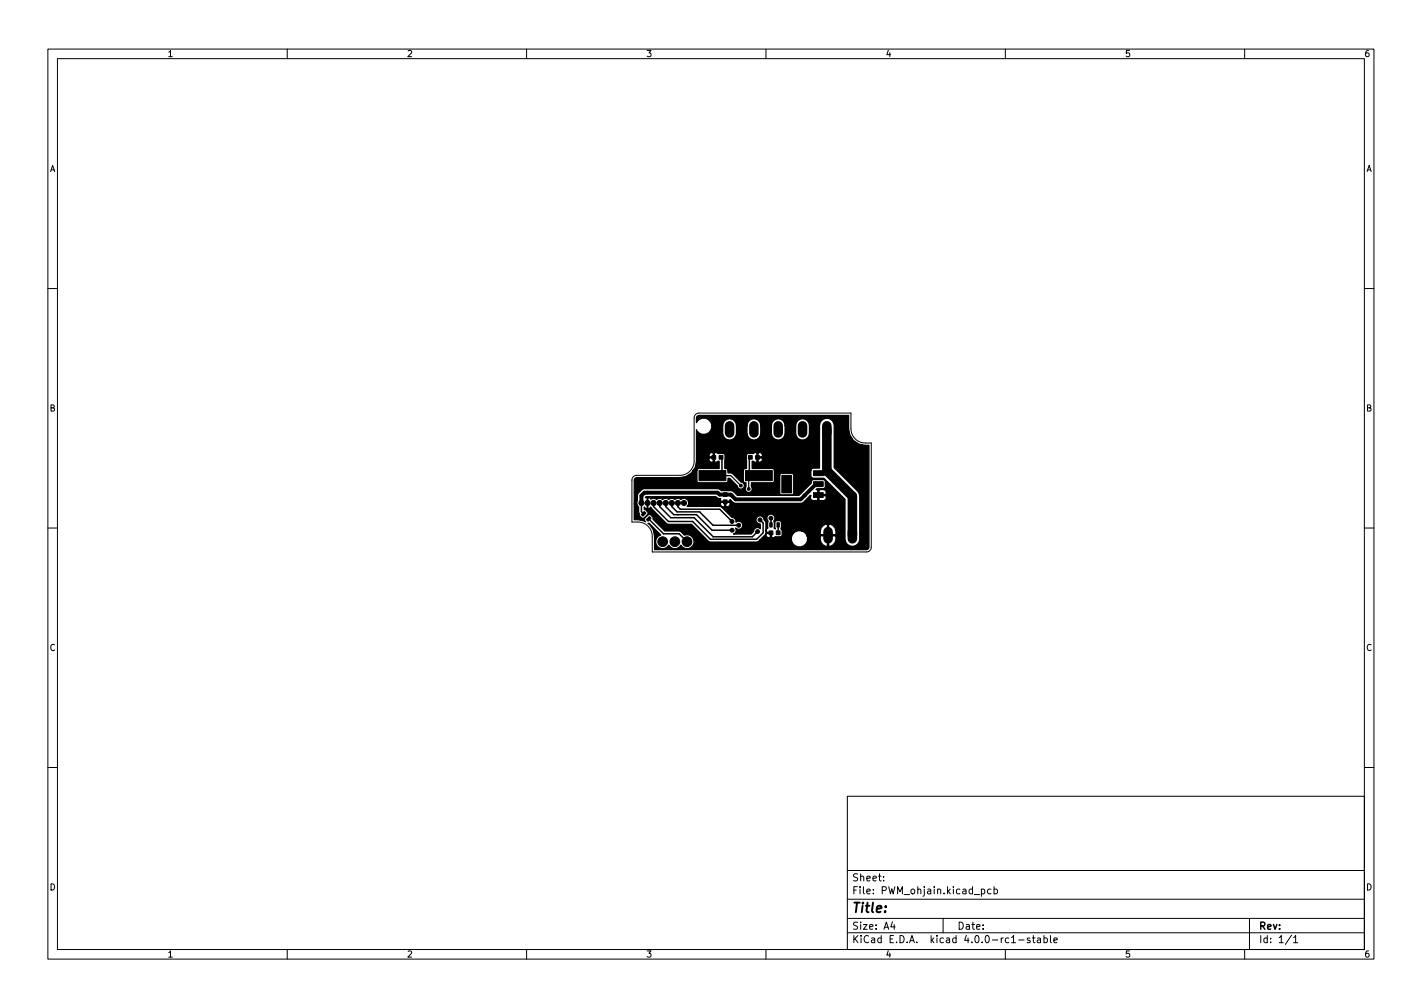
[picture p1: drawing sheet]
<svg xmlns="http://www.w3.org/2000/svg" width="297mm" height="210mm" viewBox="0 0 297 210" stroke-linecap="round" stroke-linejoin="round" font-family="sans-serif">
<defs><g id="words">
<text font-size="2.8" x="178" y="190.6">Title:</text>
<g font-size="2.1">
<text x="178" y="184">Sheet:</text>
<text x="178" y="186.7">File: PWM_ohjain.kicad_pcb</text>
<text x="178" y="196.9">KiCad E.D.A. kicad 4.0.0-rc1-stable</text>
<text x="178" y="194.1">Size: A4</text>
<text x="200" y="194.1">Date:</text>
<text x="263" y="194.1">Rev:</text>
<text x="263" y="196.9">Id: 1/1</text>
</g>
<g font-size="1.8">
<text x="35" y="11.9">1</text>
<text x="85" y="11.9">2</text>
<text x="135" y="11.9">3</text>
<text x="185" y="11.9">4</text>
<text x="235" y="11.9">5</text>
<text x="285" y="11.9">6</text>
<text x="10.3" y="35.9">A</text>
<text x="285.3" y="35.9">A</text>
<text x="10.3" y="85.9">B</text>
<text x="285.3" y="85.9">B</text>
<text x="10.3" y="135.9">C</text>
<text x="285.3" y="135.9">C</text>
<text x="10.3" y="185.9">D</text>
<text x="285.3" y="185.9">D</text>
<text x="35" y="199.9">1</text>
<text x="85" y="199.9">2</text>
<text x="135" y="199.9">3</text>
<text x="185" y="199.9">4</text>
<text x="235" y="199.9">5</text>
<text x="285" y="199.9">6</text>
</g>
</g></defs>
<g fill="none" stroke="#000" stroke-width=".21">
<path d="M10 10.2h277v190.1h-277zM12 12.2h273v186.1h-273zM60 10.2v2M110 10.2v2M160 10.2v2M210 10.2v2M260 10.2v2M10 60.2h2M285 60.2h2M132.3 99.5l.7-.3h9a3 3 0 0 0 3-3v-9a1 1 0 0 1 1-1h31.7v3.3a3 3 0 0 0 3 3h1.3v21.7a1 1 0 0 1-1 1h-44.8v-3.2a3 3 0 0 0-3-3h-1.2v-8.8zM146.8 93h1.5M154.9 89.9v3.1"/>
<path d="M160 89.9v1.5M165.1 89.9v3.1M170.2 89.9v1.5M170.2 93h-20.3l-.8 .7v1.8M170.5 98.6l.2 .2h.2M171 98.8v.1M171 98.9h.1M10 110.2h2M171 101l-.1 .1M285 110.2h2M10 160.2h2M177 166.3h108v32h-108z"/>
<path d="M285 160.2h2M60 198.3v2M110 198.3v2M160 198.3v2M177 194.8h108M177 191.8h108M177 187.8h108M177 181.8h108M184.6 183.8v.1M184.6 183v.1M186.4 192.5l-.3 1h.9M186.8 193v1"/>
<path d="M197 191.8v3M205 185.7l.4-.1 .3 .3-.1 .7h-.6M207 185.7l-.4-.1-.3 .3 .1 .7h.6M207.6 185.7l.5-.1 .3 .3-.2 .7h-.6M207.6 185.1v1.5M210 198.3v2M211.3 196.8h.8M212.8 196.3h1.1M215.1 195.9l-.3-.1-.2 .2v.3l.5 .1v.4h-.5M215.6 195.8h.6M215.9 195.3v1.3l.3 .2M216.7 195.9h.6l.1 .9"/>
<path d="M217.4 196.2l-.5 .1-.3 .2 .3 .3h.5M218.1 195.9l.4-.1 .3 .3-.2 .7h-.5M218.1 195.3v1.5M219.4 195.3v1.3l.2 .2M220.1 196.3l.8-.1-.1-.3-.4-.1-.3 .2 .1 .8h.6M260 198.3v2M261 191.8v6.5M269.8 195.3l-1.3 1.9M270.2 195.8l.4-.5v1.5M270.2 196.8h.9"/>
</g>
<path d="M152.4 88.9v1.5M157.5 88.9v1.5M162.6 88.9v1.5M167.6 88.9v1.5M172.7 88.9v9.4l5.4 5.3v8.9M173 111v1.5" fill="none" stroke="#000" stroke-width="2"/>
<g fill="#000" stroke="#000" stroke-width=".21">
<path d="M148.7 95.1h.8v.8h-.8zM150.2 95.1h.8v.8h-.8zM156.3 95.1h.8v.8h-.8zM157.8 95.1h.8v.8h-.8zM169.9 98.3h2.1v1h-2.1zM134 107.4l.6-.6 .3 .3-.6 .7zM135 108.5l.6-.6 .4 .3-.6 .6zM146 98.3h5.6v2.1h-5.6zM151.1 102.9h.8v.8h-.8zM151.1 104.4h.8v.8h-.8zM155.7 98.3h5.6v2.1h-5.6zM160.6 110.8h.8v.8h-.8z"/>
<path d="M160.8 109.1h.5v.9h-.5zM162.1 110.8h.8v.8h-.8zM162.3 109.1h.5v.9h-.5zM163.3 99.3h2.1v3.6h-2.1zM169.9 100.6h2.1v1h-2.1zM169.9 102.9h2.1v1h-2.1z"/>
<circle cx="146.8" cy="93" r=".56"/>
<circle cx="148.3" cy="93" r=".56"/>
<circle cx="149.9" cy="93" r=".56"/>
<circle cx="154.9" cy="91.4" r=".56"/>
<circle cx="154.9" cy="89.9" r=".56"/>
<circle cx="154.9" cy="93" r=".56"/>
<circle cx="160" cy="89.9" r=".56"/>
<circle cx="160" cy="93" r=".56"/>
<circle cx="160" cy="91.4" r=".56"/>
<circle cx="165.1" cy="91.4" r=".56"/>
<circle cx="165.1" cy="93" r=".56"/>
<circle cx="165.1" cy="89.9" r=".56"/>
<circle cx="170.2" cy="89.9" r=".56"/>
<circle cx="170.2" cy="91.4" r=".56"/>
<circle cx="170.2" cy="93" r=".56"/>
<circle cx="170.5" cy="98.8" r=".29"/>
<circle cx="171.4" cy="98.8" r=".29"/>
<circle cx="134" cy="105" r=".53"/>
<circle cx="135.3" cy="105" r=".53"/>
<circle cx="136.5" cy="105" r=".53"/>
<circle cx="137.8" cy="105" r=".53"/>
<circle cx="138.4" cy="113.1" r="1.02"/>
<circle cx="139.1" cy="105" r=".53"/>
<circle cx="140.3" cy="105" r=".53"/>
<circle cx="141" cy="113.1" r="1.02"/>
<circle cx="141.6" cy="105" r=".53"/>
<circle cx="142.9" cy="105" r=".53"/>
<circle cx="143.5" cy="113.1" r="1.02"/>
<circle cx="145.9" cy="113.5" r=".41"/>
<circle cx="147.4" cy="113.6" r=".41"/>
<circle cx="151.5" cy="103.3" r=".29"/>
<circle cx="152" cy="106.4" r=".41"/>
<circle cx="152.9" cy="108.9" r=".41"/>
<circle cx="152.9" cy="110.7" r=".41"/>
<circle cx="154.3" cy="109.7" r=".41"/>
<circle cx="154.8" cy="101.4" r=".29"/>
<circle cx="156.4" cy="102.1" r=".29"/>
<circle cx="158.2" cy="111" r=".41"/>
<circle cx="158.8" cy="108.6" r=".41"/>
<circle cx="161" cy="108.2" r=".41"/>
<circle cx="170.5" cy="101.1" r=".29"/>
<circle cx="171.4" cy="101.1" r=".29"/>
</g>
<path d="M156.8 99.3h1.7M157.4 99.3l-1 1v1.8M149.8 100.2l-1-.9h3.9l2.1 2.1" fill="none" stroke="#000" stroke-width=".25"/>
<g fill="none" stroke="#000" stroke-width=".3">
<path d="M148.8 99.3h1.8M150.8 95.5v2.9l-.9 .9M156.5 95.5v2.9l1 .9M158.5 99.3h-1.8l-.7 .6M134 105v1.8l.4 .5M135.3 106.3l.1 .1M135.5 108.3l3.1 3.1h3.3l1.6 1.7M136.5 105v.8l3.1 3.1h5.1l3.7 3.7h9.7l1.3-1.4v-2l-.6-.6M137.8 105v.8l2.3 2.3h4.9l4 4h8.1l1.1-1.1M139.1 105v.8l1.6 1.7h4.8l3.2 3.2h4.2M140.3 105v.8l1.1 1.1h4.8l2.7 2.8h5.4M141.6 105v.8l.5 .5h8.2l2.6 2.6"/>
<path d="M145.9 113.5l1.5 .1M161 108.2h.1M161 108.2v1.4M162.5 109.6v1.6M162.5 109.6h.1"/>
</g>
<path d="M135.4 103.9l-.1 .1v2.3" fill="none" stroke="#000" stroke-width=".41"/>
<path d="M172.7 98.3l-.5 .5h-1.3" fill="none" stroke="#000" stroke-width="1"/>
<path d="M170.7 98.8h.2M135.3 102.9h-.7l-.6 .6v1.5" fill="none" stroke="#000" stroke-width=".81"/>
<path d="M170.9 101.1h-.5l-3.1 3.2h-13.6l-1-1h-2.4l-.4-.4h-14.6" fill="none" stroke="#000" stroke-width=".8"/>
<path d="M145.6 86.9l.4-.2h31.3v2.8a3.6 3.6 0 0 0 4.2 3.5v21.2l-.3 .5-44.5 .1v-2.8a3.3 3.3 0 0 0-1.4-2.7l.3-.1 2.4 2.5a1.46 1.46 0 0 0-.7 2.3 1.46 1.46 0 0 0 2.4-.2 1.44 1.44 0 0 0 2.5 0 1.46 1.46 0 0 0 2 .6 1.46 1.46 0 0 0 .7-1.9 1.46 1.46 0 0 0-1.9-.7l-.9-.9h-3.3l-2.4-2.5v-.4l-.6-.6-.5 .1-.7 .8v.4l.2 .2-1.5-.4h-.8v-3.3h.5l.4 .6 .1 1.8 .8 .6 .3-.1 .8-1-.5-.6-.3-.1v-.6a.83 .83 0 0 0 1.2 .3l.1-.3 3.5 3.6 5 .1 3.8 3.6 9.9 .1 .6-.4h6.6a1.7 1.7 0 0 0 2.2 1.3 1.7 1.7 0 0 0 1.1-2.2h2.7v.7a1.62 1.62 0 0 0 1.3 1.5l.2-.1v-2.1h.3v2.1l.4 .1a1.83 1.83 0 0 0 1.1-2.2h-6l-.6-.8-.5-.2h3.8v.7h1.5v-2.1h.3v2.1h1.5a1.81 1.81 0 0 0-1.2-2.2l-.3 .1-.5-.1-.7 .4-.4 .5-.2 .6h-3.8a1.69 1.69 0 0 0-2.2 1.9h-6.6l1.2-1.3 .1 .3a.55 .55 0 0 0 .9 .3v-.7h-.7l-.3 .1 .1-.8 .2 .4h1v1a.52 .52 0 0 0 .8 0h.9l.5-.3v-1l-.3-.3 .1-1.4-.2-.4-1 .1-.1 .3 .1 1.4-.3-.2-.1-1.5a.86 .86 0 0 0 0-1.2 .86 .86 0 0 0-1.2 .1 .86 .86 0 0 0 .1 1.2l-.1 1.4-.4 .4v-1.5l-.4-.8a.87 .87 0 0 0-1-.7 .87 .87 0 0 0-.7 1 .87 .87 0 0 0 .9 .8v.9l-.1-.1a.84 .84 0 0 0-.9-.1 .84 .84 0 0 0-.4 .8l-.5 .5h-3.7a.83 .83 0 0 0 .5-1.2 .85 .85 0 0 0 1.2 0 .85 .85 0 0 0 0-1.2 .85 .85 0 0 0-1.2-.1 .83 .83 0 0 0-.8-1l-2.3-2.2-7.1-.1 .3-.6h6.7v.2a.54 .54 0 0 0 .9 .4v-.8h.2v.8l.2 .1a.56 .56 0 0 0 .6-.2 .56 .56 0 0 0-.1-.7h-1.7l-.1 .2h-6.7v-.3a.97 .97 0 0 0-1.6-.5 .92 .92 0 0 0-1.2 0 .92 .92 0 0 0-1.3 0 .92 .92 0 0 0-1.3 0 .92 .92 0 0 0-1.2 0 1.12 1.12 0 0 0-1.3-.1l-.1-.2-1-.2 .5-.1h14.3l.4 .3 .5 .1v.4l.1 .1h1.7l.2-.3 .6 .5 .6 .3h13.6l.5-.3 1.5-1.4 .1 .1a.61 .61 0 0 0 .4 1h.9l.1-.1v-.9h.3v.9l.1 .1 1.1-.1a.6 .6 0 0 0 .1-.9h-1.6v-1.1h.3v.8h1.3l.2-.1a.68 .68 0 0 0-.5-.9h-.9l-.1 .2-.6-.2 .2-.2 1.6-.1 .1-.3-.1-1.3-.3-.2h-2.1l-.4 .3v.5l-2.6 2.5h-12.9a1.88 1.88 0 0 0-2.1-1h-1.2l-.8-.4h-14.6a1.97 1.97 0 0 0-2.2 2.5l-.1 .7h-.5v-4.9a.54 .54 0 0 1 .5-.6h9a3.3 3.3 0 0 0 2.8-1.4h.8v2.1l.3 .4h5.7l.4-.3 .1-.6h.3l1.6 1.6a.74 .74 0 0 0 .8 .6 .74 .74 0 0 0 .7-.7 .74 .74 0 0 0-.7-.7l-1.7-1.8-1-.2v-.4h3.2v2.1l.1 .3 .4 .1v.8a.73 .73 0 0 0 .1 1 .73 .73 0 0 0 1 0 .73 .73 0 0 0 .1-1v-.8h4.5l.3-.4v-1.1h1.1v3.8l.4 .3h2.1l.3-.2 .1-.3v-3.6l-.1-.4-.3-.1h-2.1l-.3 .1-.1 .4h-1.1v-1h7.6v1a.54 .54 0 0 0 .5 .6l2.2-.1 4.4 4.5v8.2l.1 .6a1.53 1.53 0 0 0 1.8 1 1.53 1.53 0 0 0 1.2-1.6v-8.9l-.1-.6-.4-.5-4.8-4.8v-8.8l-.2-.6a1.53 1.53 0 0 0-1.7-.9 1.53 1.53 0 0 0-1.2 1.5v8.8h-1.3a.54 .54 0 0 0-.5 .6h-7.6l-.2-.4-.3-.1h-4.2v-1.5l.8 .2 .2-.2v-.7h.3v.7a.52 .52 0 0 0 .7 0 .52 .52 0 0 0 0-.7h-1v-1h.3v.8h.7l.2-.2a.56 .56 0 0 0-.3-.6 .56 .56 0 0 0-.6 0l-.7-.1-.4 .2h-1l-.3 .1-.1 .3v2.7l-.5 .1-.1 .4h-3.2l-.3-.4-.4-.1v-2.8l-.4-.3h-1a.48 .48 0 0 0-.8-.1v1.7l.4 .2 .4-.2h.2v1.5h-4.2l-.3 .1-.1 .4h-.8l.4-.8 .3-1.7h2.6a.56 .56 0 0 0 .2 .6 .56 .56 0 0 0 .7-.1v-.7h-.8l-.1 .2h-2.6v-.8h2.6l.1 .4h.8v-.8a.53 .53 0 0 0-.6-.1 .53 .53 0 0 0-.3 .5h-2.6v-5.3a1.68 1.68 0 0 0 1.9 1 1.68 1.68 0 0 0 1.3-1.8h2.3v1.5a1.43 1.43 0 0 0 1.4 1.5 1.43 1.43 0 0 0 1.4-1.5v-1.5h2.2l.2 2.1a1.43 1.43 0 0 0 1.6 .9 1.43 1.43 0 0 0 1.1-1.5v-1.5h2.2l.1 2.1a1.43 1.43 0 0 0 1.6 .9 1.43 1.43 0 0 0 1.2-1.5v-1.5h2.2l.1 2.1a1.43 1.43 0 0 0 1.6 .9 1.43 1.43 0 0 0 1.2-1.5l-.1-2.1a1.43 1.43 0 0 0-1.6-.8 1.43 1.43 0 0 0-1.2 1.4h-2.2l-.1-.6a1.43 1.43 0 0 0-1.6-.8 1.43 1.43 0 0 0-1.2 1.4h-2.2l-.1-.6a1.43 1.43 0 0 0-1.6-.8 1.43 1.43 0 0 0-1.2 1.4h-2.2l-.1-.6a1.43 1.43 0 0 0-1.6-.8 1.43 1.43 0 0 0-1.1 1.4h-2.3v-.2a1.69 1.69 0 0 0-1.5-1.4 1.69 1.69 0 0 0-1.7 1v-1zM135.1 105l.2-.2 .1 .2-.2 .2z" fill="#000" stroke="#000" stroke-width=".25"/>
<use href="#words"/>
</svg>
